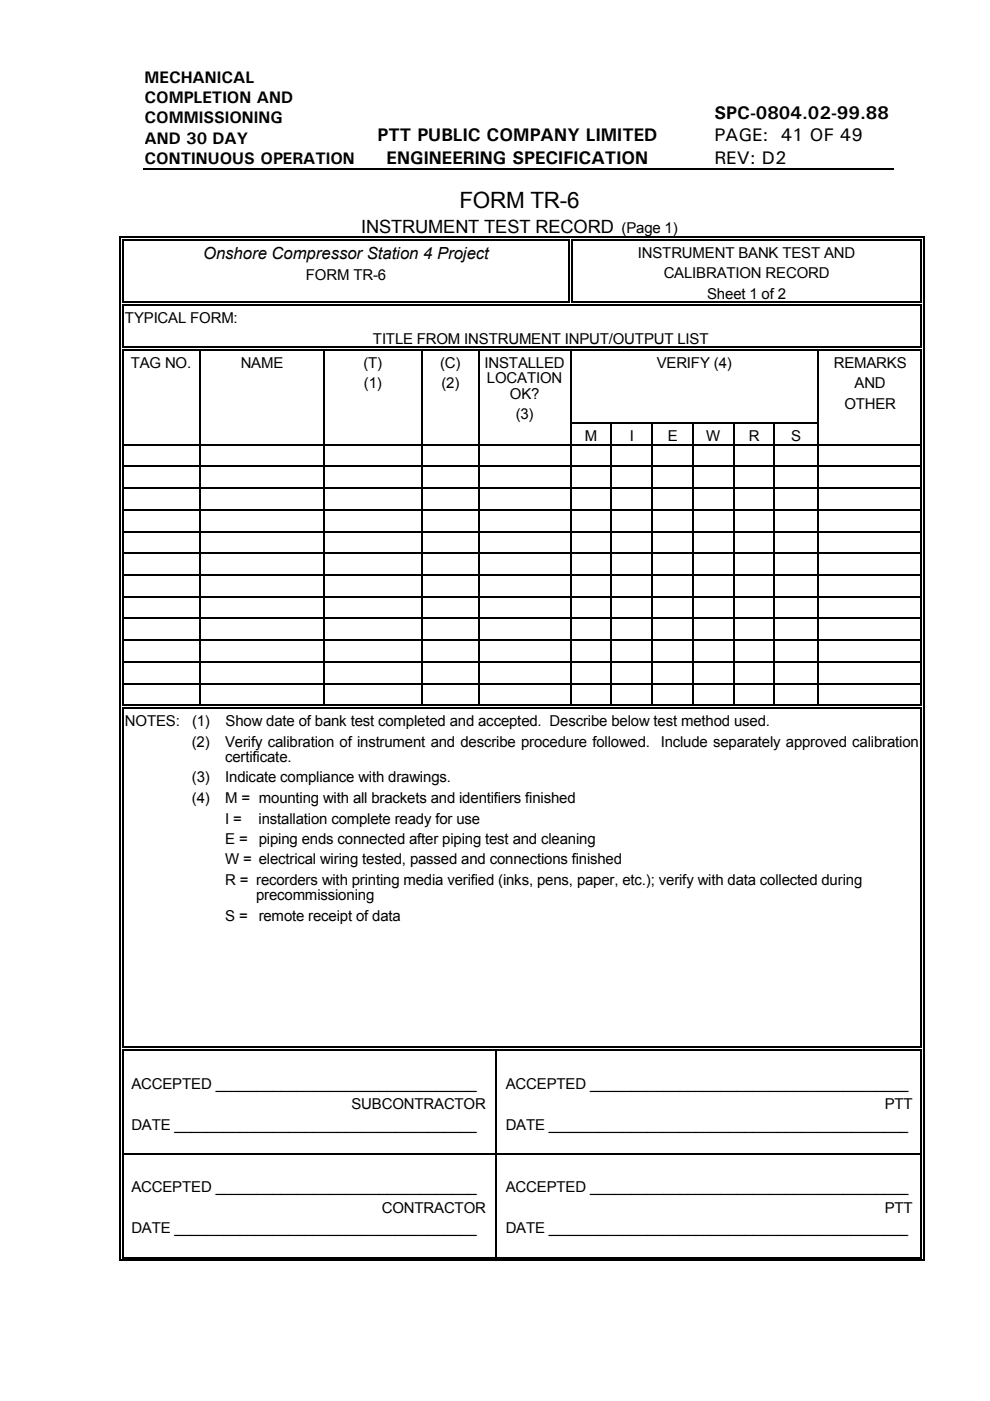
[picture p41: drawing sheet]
<svg xmlns="http://www.w3.org/2000/svg" width="210mm" height="297mm" viewBox="0 0 210 297" stroke-linecap="round" stroke-linejoin="round" font-family="sans-serif">
<defs><g id="words">
<text font-size="4.8" x="97.4" y="44.1">FORM TR-6</text>
<g font-size="3.9">
<text x="80.1" y="30">PTT PUBLIC COMPANY LIMITED</text>
<text x="151.5" y="30">PAGE: 41 OF 49</text>
<text x="151.5" y="25.2">SPC-0804.02-99.88</text>
<text x="82" y="34.7">ENGINEERING SPECIFICATION</text>
<text x="151.5" y="34.7">REV: D2</text>
<text x="76.6" y="49.4">INSTRUMENT TEST RECORD</text>
</g>
<g font-size="3.5">
<text x="30.6" y="17.6">MECHANICAL</text>
<text x="30.6" y="21.9">COMPLETION AND</text>
<text x="30.6" y="26.2">COMMISSIONING</text>
<text x="30.6" y="30.5">AND 30 DAY</text>
<text x="30.6" y="34.8">CONTINUOUS OPERATION</text>
<text x="43.1" y="55">Onshore Compressor Station 4 Project</text>
</g>
<g font-size="3.2">
<text x="131.8" y="49.4">(Page 1)</text>
<text x="64.9" y="59.4">FORM TR-6</text>
<text x="135.3" y="54.7">INSTRUMENT BANK TEST AND</text>
<text x="140.7" y="59">CALIBRATION RECORD</text>
<text x="149.9" y="63.4">Sheet 1 of 2</text>
<text x="26.5" y="68.5">TYPICAL FORM:</text>
<text x="27.7" y="78">TAG NO.</text>
<text x="51" y="78">NAME</text>
<text x="77" y="78">(T)</text>
<text x="79.1" y="72.8">TITLE FROM INSTRUMENT INPUT/OUTPUT LIST</text>
<text x="93.3" y="78">(C)</text>
<text x="102.7" y="78">INSTALLED</text>
<text x="139.3" y="78">VERIFY (4)</text>
<text x="176.8" y="78">REMARKS</text>
<text x="77.2" y="82.3">(1)</text>
<text x="93.6" y="82.3">(2)</text>
<text x="103.3" y="81.3">LOCATION</text>
<text x="181.2" y="82.3">AND</text>
<text x="108.1" y="84.5">OK?</text>
<text x="109.3" y="88.9">(3)</text>
<text x="179" y="86.7">OTHER</text>
<text x="124" y="93.5">M</text>
<text x="133.5" y="93.5">I</text>
<text x="141.6" y="93.5">E</text>
<text x="149.8" y="93.5">W</text>
<text x="158.7" y="93.5">R</text>
<text x="167.8" y="93.5">S</text>
<text x="26.5" y="153.9">NOTES:</text>
<text x="40.7" y="153.9">(1)</text>
<text x="47.8" y="153.9">Show date of bank test completed and accepted. Describe below test method used.</text>
<text x="40.7" y="158.3">(2)</text>
<text x="47.7" y="158.3">Verify calibration of instrument and describe procedure followed.</text>
<text x="47.8" y="161.6">certificate.</text>
<text x="140.1" y="158.3">Include separately approved calibration</text>
<text x="40.7" y="165.9">(3)</text>
<text x="47.7" y="165.9">Indicate compliance with drawings.</text>
<text x="40.7" y="170.2">(4)</text>
<text x="47.8" y="170.2">M = mounting with all brackets and identifiers finished</text>
<text x="47.8" y="174.6">I =</text>
<text x="47.8" y="178.9">E =</text>
<text x="54.8" y="174.6">installation complete ready for use</text>
<text x="54.9" y="178.9">piping ends connected after piping test and cleaning</text>
<text x="47.8" y="183.3">W = electrical wiring tested, passed and connections finished</text>
<text x="47.8" y="187.6">R = recorders with printing media verified (inks, pens, paper, etc.); verify with data collected during</text>
<text x="54.3" y="190.9">precommissioning</text>
<text x="47.8" y="195.3">S =</text>
<text x="54.9" y="195.3">remote receipt of data</text>
<text x="27.9" y="230.8">ACCEPTED ________________________________</text>
<text x="107.2" y="230.8">ACCEPTED _______________________________________</text>
<text x="27.9" y="239.5">DATE _____________________________________</text>
<text x="74.5" y="235.2">SUBCONTRACTOR</text>
<text x="107.2" y="239.5">DATE ____________________________________________</text>
<text x="187.6" y="235.2">PTT</text>
<text x="27.9" y="252.8">ACCEPTED ________________________________</text>
<text x="81" y="257.2">CONTRACTOR</text>
<text x="107.2" y="252.8">ACCEPTED _______________________________________</text>
<text x="187.6" y="257.2">PTT</text>
<text x="27.9" y="261.5">DATE _____________________________________</text>
<text x="107.2" y="261.5">DATE ____________________________________________</text>
</g>
</g></defs>
<path d="M30.4 35.7h45.3" fill="none" stroke="#000" stroke-width=".25"/>
<path d="M75.7 7.3h.3v28.3h-.3z" fill="#fff"/>
<path d="M75.7 35.7h67.8" fill="none" stroke="#000" stroke-width=".25"/>
<path d="M143.5 7.3h.2v28.3h-.2z" fill="#fff"/>
<path d="M143.5 35.7h45.7" fill="none" stroke="#000" stroke-width=".25"/>
<path d="M189.2 7.3h.2v28.6h-.2z" fill="#fff"/>
<g fill="#000">
<path d="M189.2 35.6h.2v.3h-.2zM25.4 50.2h.2v.8h-.2zM25.4 50.2h.7v.2h-.7zM25.9 50.7h.2v.3h-.2zM25.9 50.7h.2v.2h-.2zM120.6 50.9l.3 .1zM120.6 50.2h.8v.2h-.8zM120.6 50.7h.3v.2h-.3zM121.1 50.9l.3 .1zM121.1 50.7h.3v.2h-.3zM195.2 50.2h.8v.2h-.8zM195.2 50.7h.3v.3h-.3z"/>
<path d="M195.2 50.7h.3v.2h-.3zM195.7 50.2h.3v.8h-.3zM25.4 64h.2v.8h-.2zM25.4 73.5h.2v.8h-.2zM25.9 64.7l.2 .1zM25.9 64h.2v.2h-.2zM25.9 64.5h.2v.2h-.2zM25.9 74.2l.2 .1zM25.9 73.5h.2v.2h-.2zM25.9 74h.2v.2h-.2zM42.4 74.2l.2 .1zM42.4 73.5h.7v.2h-.7z"/>
<path d="M42.4 74h.7v.2h-.7zM68.5 74.2l.2 .1zM68.5 73.5h.7v.2h-.7zM68.5 74h.7v.2h-.7zM89.3 74.2l.3 .1zM89.3 73.5h.8v.2h-.8zM89.3 74h.8v.2h-.8zM101.3 74.2l.3 .1zM101.3 73.5h.8v.2h-.8zM101.3 74h.8v.2h-.8zM120.6 64h.3v.2h-.3zM120.6 64.5h.8v.2h-.8z"/>
<path d="M120.9 74.2l.2 .1zM120.9 73.5h.7v.2h-.7zM120.9 74h.7v.2h-.7zM121.1 64h.3v.2h-.3zM173.2 74.2l.3 .1zM173.2 73.5h.8v.2h-.8zM173.2 74h.8v.2h-.8zM195.2 64.7l.3 .1zM195.2 64h.3v.2h-.3zM195.2 64.5h.3v.2h-.3zM195.2 74.2l.3 .1zM195.2 73.5h.3v.2h-.3z"/>
<path d="M195.2 74h.3v.2h-.3zM195.7 64.7l.3 .1zM195.7 64h.3v.7h-.3zM195.7 74.2l.3 .1zM195.7 73.5h.3v.7h-.3zM25.4 89.5h.2v.3h-.2zM25.4 94.1h.2v.3h-.2zM25.4 98.7h.2v.3h-.2zM25.9 89.5h.2v.3h-.2zM25.9 94.1h.2v.3h-.2zM25.9 98.7h.2v.3h-.2zM42.4 89.5h.2v.3h-.2z"/>
<path d="M42.4 94.1h.2v.3h-.2zM42.4 98.7h.2v.3h-.2zM68.5 89.5h.2v.3h-.2zM68.5 94.1h.2v.3h-.2zM68.5 98.7h.2v.3h-.2zM89.3 89.5h.3v.3h-.3zM89.3 94.1h.3v.3h-.3zM89.3 98.7h.3v.3h-.3zM101.3 89.5h.3v.3h-.3zM101.3 94.1h.3v.3h-.3zM101.3 98.7h.3v.3h-.3zM120.9 89.5h.2v.3h-.2z"/>
<path d="M120.9 94.1h.2v.3h-.2zM120.9 98.7h.2v.3h-.2zM129.5 89.5h.3v.3h-.3zM129.5 94.1h.3v.3h-.3zM129.5 98.7h.3v.3h-.3zM138.2 89.5h.2v.3h-.2zM138.2 94.1h.2v.3h-.2zM138.2 98.7h.2v.3h-.2zM146.8 89.5h.2v.3h-.2zM146.8 94.1h.2v.3h-.2zM146.8 98.7h.2v.3h-.2zM155.4 89.5h.3v.3h-.3z"/>
<path d="M155.4 94.1h.3v.3h-.3zM155.4 98.7h.3v.3h-.3zM164.1 89.5h.2v.3h-.2zM164.1 94.1h.2v.3h-.2zM164.1 98.7h.2v.3h-.2zM173.2 89.5h.3v.3h-.3zM173.2 94.1h.3v.3h-.3zM173.2 98.7h.3v.3h-.3zM195.2 89.5h.3v.3h-.3zM195.2 94.1h.3v.3h-.3zM195.2 98.7h.3v.3h-.3zM195.7 89.5h.3v.3h-.3z"/>
<path d="M195.7 94.1h.3v.3h-.3zM195.7 98.7h.3v.3h-.3zM25.4 103.4h.2v.2h-.2zM25.4 108h.2v.2h-.2zM25.4 112.6h.2v.2h-.2zM25.4 117.2h.2v.3h-.2zM25.9 103.4h.2v.2h-.2zM25.9 108h.2v.2h-.2zM25.9 112.6h.2v.2h-.2zM25.9 117.2h.2v.3h-.2zM42.4 103.4h.2v.2h-.2zM42.4 108h.2v.2h-.2z"/>
<path d="M42.4 112.6h.2v.2h-.2zM42.4 117.2h.2v.3h-.2zM68.5 103.4h.2v.2h-.2zM68.5 108h.2v.2h-.2zM68.5 112.6h.2v.2h-.2zM68.5 117.2h.2v.3h-.2zM89.3 103.4h.3v.2h-.3zM89.3 108h.3v.2h-.3zM89.3 112.6h.3v.2h-.3zM89.3 117.2h.3v.3h-.3zM101.3 103.4h.3v.2h-.3zM101.3 108h.3v.2h-.3z"/>
<path d="M101.3 112.6h.3v.2h-.3zM101.3 117.2h.3v.3h-.3zM120.9 103.4h.2v.2h-.2zM120.9 108h.2v.2h-.2zM120.9 112.6h.2v.2h-.2zM120.9 117.2h.2v.3h-.2zM129.5 103.4h.3v.2h-.3zM129.5 108h.3v.2h-.3zM129.5 112.6h.3v.2h-.3zM129.5 117.2h.3v.3h-.3zM138.2 103.4h.2v.2h-.2zM138.2 108h.2v.2h-.2z"/>
<path d="M138.2 112.6h.2v.2h-.2zM138.2 117.2h.2v.3h-.2zM146.8 103.4h.2v.2h-.2zM146.8 108h.2v.2h-.2zM146.8 112.6h.2v.2h-.2zM146.8 117.2h.2v.3h-.2zM155.4 103.4h.3v.2h-.3zM155.4 108h.3v.2h-.3zM155.4 112.6h.3v.2h-.3zM155.4 117.2h.3v.3h-.3zM164.1 103.4h.2v.2h-.2zM164.1 108h.2v.2h-.2z"/>
<path d="M164.1 112.6h.2v.2h-.2zM164.1 117.2h.2v.3h-.2zM173.2 103.4h.3v.2h-.3zM173.2 108h.3v.2h-.3zM173.2 112.6h.3v.2h-.3zM173.2 117.2h.3v.3h-.3zM195.2 103.4h.3v.2h-.3zM195.2 108h.3v.2h-.3zM195.2 112.6h.3v.2h-.3zM195.2 117.2h.3v.3h-.3zM195.7 103.4h.3v.2h-.3zM195.7 108h.3v.2h-.3z"/>
<path d="M195.7 112.6h.3v.2h-.3zM195.7 117.2h.3v.3h-.3zM25.4 121.8h.2v.2h-.2zM25.4 126.4h.2v.3h-.2zM25.4 131h.2v.3h-.2zM25.4 135.6h.2v.3h-.2zM25.9 121.8h.2v.2h-.2zM25.9 126.4h.2v.3h-.2zM25.9 131h.2v.3h-.2zM25.9 135.6h.2v.3h-.2zM42.4 121.8h.2v.2h-.2zM42.4 126.4h.2v.3h-.2z"/>
<path d="M42.4 131h.2v.3h-.2zM42.4 135.6h.2v.3h-.2zM68.5 121.8h.2v.2h-.2zM68.5 126.4h.2v.3h-.2zM68.5 131h.2v.3h-.2zM68.5 135.6h.2v.3h-.2zM89.3 121.8h.3v.2h-.3zM89.3 126.4h.3v.3h-.3zM89.3 131h.3v.3h-.3zM89.3 135.6h.3v.3h-.3zM101.3 121.8h.3v.2h-.3zM101.3 126.4h.3v.3h-.3z"/>
<path d="M101.3 131h.3v.3h-.3zM101.3 135.6h.3v.3h-.3zM120.9 121.8h.2v.2h-.2zM120.9 126.4h.2v.3h-.2zM120.9 131h.2v.3h-.2zM120.9 135.6h.2v.3h-.2zM129.5 121.8h.3v.2h-.3zM129.5 126.4h.3v.3h-.3zM129.5 131h.3v.3h-.3zM129.5 135.6h.3v.3h-.3zM138.2 121.8h.2v.2h-.2zM138.2 126.4h.2v.3h-.2z"/>
<path d="M138.2 131h.2v.3h-.2zM138.2 135.6h.2v.3h-.2zM146.8 121.8h.2v.2h-.2zM146.8 126.4h.2v.3h-.2zM146.8 131h.2v.3h-.2zM146.8 135.6h.2v.3h-.2zM155.4 121.8h.3v.2h-.3zM155.4 126.4h.3v.3h-.3zM155.4 131h.3v.3h-.3zM155.4 135.6h.3v.3h-.3zM164.1 121.8h.2v.2h-.2zM164.1 126.4h.2v.3h-.2z"/>
<path d="M164.1 131h.2v.3h-.2zM164.1 135.6h.2v.3h-.2zM173.2 121.8h.3v.2h-.3zM173.2 126.4h.3v.3h-.3zM173.2 131h.3v.3h-.3zM173.2 135.6h.3v.3h-.3zM195.2 121.8h.3v.2h-.3zM195.2 126.4h.3v.3h-.3zM195.2 131h.3v.3h-.3zM195.2 135.6h.3v.3h-.3zM195.7 121.8h.3v.2h-.3zM195.7 126.4h.3v.3h-.3z"/>
<path d="M195.7 131h.3v.3h-.3zM195.7 135.6h.3v.3h-.3zM25.4 140.2h.2v.3h-.2zM25.4 144.8h.2v.3h-.2zM25.4 149.4h.2v.8h-.2zM25.9 140.2h.2v.3h-.2zM25.9 144.8h.2v.3h-.2zM25.9 150.2h.2zM25.9 149.4h.2v.3h-.2zM25.9 149.9h.2v.3h-.2zM42.4 140.2h.2v.3h-.2zM42.4 144.8h.2v.3h-.2z"/>
<path d="M42.4 149.4h.7v.3h-.7zM42.4 149.9h.7v.3h-.7zM68.5 140.2h.2v.3h-.2zM68.5 144.8h.2v.3h-.2zM68.5 149.4h.7v.3h-.7zM68.5 149.9h.7v.3h-.7zM89.3 140.2h.3v.3h-.3zM89.3 144.8h.3v.3h-.3zM89.3 149.4h.8v.3h-.8zM89.3 149.9h.8v.3h-.8zM101.3 140.2h.3v.3h-.3zM101.3 144.8h.3v.3h-.3z"/>
<path d="M101.3 149.4h.8v.3h-.8zM101.3 149.9h.8v.3h-.8zM120.9 140.2h.2v.3h-.2zM120.9 144.8h.2v.3h-.2zM120.9 149.4h.7v.3h-.7zM120.9 149.9h.7v.3h-.7zM129.5 140.2h.3v.3h-.3zM129.5 144.8h.3v.3h-.3zM129.5 149.4h.8v.3h-.8zM129.5 149.9h.8v.3h-.8zM138.2 140.2h.2v.3h-.2zM138.2 144.8h.2v.3h-.2z"/>
<path d="M138.2 149.4h.7v.3h-.7zM138.2 149.9h.7v.3h-.7zM146.8 140.2h.2v.3h-.2zM146.8 144.8h.2v.3h-.2zM146.8 149.4h.8v.3h-.8zM146.8 149.9h.8v.3h-.8zM155.4 140.2h.3v.3h-.3zM155.4 144.8h.3v.3h-.3zM155.4 149.4h.8v.3h-.8zM155.4 149.9h.8v.3h-.8zM164.1 140.2h.2v.3h-.2zM164.1 144.8h.2v.3h-.2z"/>
<path d="M164.1 149.4h.7v.3h-.7zM164.1 149.9h.7v.3h-.7zM173.2 140.2h.3v.3h-.3zM173.2 144.8h.3v.3h-.3zM173.2 149.4h.8v.3h-.8zM173.2 149.9h.8v.3h-.8zM195.2 140.2h.3v.3h-.3zM195.2 144.8h.3v.3h-.3zM195.2 150.2h.3zM195.2 149.4h.3v.3h-.3zM195.2 149.9h.3v.3h-.3zM195.7 140.2h.3v.3h-.3z"/>
<path d="M195.7 144.8h.3v.3h-.3zM195.7 150.2h.3zM195.7 149.4h.3v.8h-.3zM25.4 222h.2v.8h-.2zM25.9 222.7l.2 .1zM25.9 222h.2v.2h-.2zM25.9 222.5h.2v.2h-.2zM105 222.7l.2 .1zM105 222h.7v.2h-.7zM105 222.5h.7v.2h-.7zM195.2 222.7l.3 .1zM195.2 222h.3v.2h-.3z"/>
<path d="M195.2 222.5h.3v.2h-.3zM195.7 222.7l.3 .1zM195.7 222h.3v.7h-.3zM25.4 244.5h.2v.3h-.2zM25.9 244.5h.2v.3h-.2zM105 244.5h.2v.3h-.2zM195.2 244.5h.3v.3h-.3zM195.7 244.5h.3v.3h-.3zM25.4 267h.7v.3h-.7zM25.9 266.5h.2v.2h-.2zM105 266.5h.7v.2h-.7zM195.2 267h.8v.3h-.8z"/>
<path d="M195.2 266.5h.3v.2h-.3zM195.7 266.5h.3v.8h-.3z"/>
</g>
<g fill="none" stroke="#000" stroke-width=".25">
<path d="M25.5 51v13M26 51v13M26.1 50.3h94.5M26.1 50.8h94.5M120.7 51v13M121.2 51v13M121.4 50.3h73.8M121.4 50.8h73.8M195.3 51v13M195.9 51v13M25.5 64.8v8.7M25.5 74.3v15.2"/>
<path d="M26 64.8v8.7M26 74.3v15.2M26.1 64.1h94.5M26.1 64.6h94.5M26.1 73.6h16.3M26.1 74.1h16.3M42.5 74.3v15.2M43.1 73.6h25.4M43.1 74.1h25.4M68.6 74.3v15.2M69.2 73.6h20.1M69.2 74.1h20.1"/>
<path d="M89.5 74.3v15.2M90.1 73.6h11.2M90.1 74.1h11.2M101.5 74.3v15.2M102.1 73.6h18.8M102.1 74.1h18.8M121 74.3v15.2M121.4 64.1h73.8M121.4 64.6h73.8M121.6 73.6h51.6M121.6 74.1h51.6M173.4 74.3v15.2"/>
<path d="M174 73.6h21.2M174 74.1h21.2M195.3 64.8v8.7M195.3 74.3v15.2M195.9 64.8v8.7M195.9 74.3v15.2M25.5 89.8v4.3M25.5 94.4v4.3M25.5 99v4.4M26 89.8v4.3M26 94.4v4.3M26 99v4.4"/>
<path d="M26.1 94.3h16.3M26.1 98.9h16.3M42.5 89.8v4.3M42.5 94.4v4.3M42.5 99v4.4M42.6 94.3h25.9M42.6 98.9h25.9M68.6 89.8v4.3M68.6 94.4v4.3M68.6 99v4.4M68.7 94.3h20.6M68.7 98.9h20.6"/>
<path d="M89.5 89.8v4.3M89.5 94.4v4.3M89.5 99v4.4M89.6 94.3h11.7M89.6 98.9h11.7M101.5 89.8v4.3M101.5 94.4v4.3M101.5 99v4.4M101.6 94.3h19.3M101.6 98.9h19.3M121 89.8v4.3M121 94.4v4.3"/>
<path d="M121 99v4.4M121.1 89.6h8.4M121.1 94.3h8.4M121.1 98.9h8.4M129.6 89.8v4.3M129.6 94.4v4.3M129.6 99v4.4M129.8 89.6h8.4M129.8 94.3h8.4M129.8 98.9h8.4M138.3 89.8v4.3M138.3 94.4v4.3"/>
<path d="M138.3 99v4.4M138.4 89.6h8.4M138.4 94.3h8.4M138.4 98.9h8.4M146.9 89.8v4.3M146.9 94.4v4.3M146.9 99v4.4M147 89.6h8.4M147 94.3h8.4M147 98.9h8.4M155.6 89.8v4.3M155.6 94.4v4.3"/>
<path d="M155.6 99v4.4M155.7 89.6h8.4M155.7 94.3h8.4M155.7 98.9h8.4M164.2 89.8v4.3M164.2 94.4v4.3M164.2 99v4.4M164.3 89.6h8.9M164.3 94.3h8.9M164.3 98.9h8.9M173.4 89.8v4.3M173.4 94.4v4.3"/>
<path d="M173.4 99v4.4M173.5 94.3h21.7M173.5 98.9h21.7M195.3 89.8v4.3M195.3 94.4v4.3M195.3 99v4.4M195.9 89.8v4.3M195.9 94.4v4.3M195.9 99v4.4M25.5 103.6v4.3M25.5 108.2v4.4M25.5 112.8v4.4"/>
<path d="M25.5 117.5v4.3M26 103.6v4.3M26 108.2v4.4M26 112.8v4.4M26 117.5v4.3M26.1 103.5h16.3M26.1 108.1h16.3M26.1 112.7h16.3M26.1 117.3h16.3M42.5 103.6v4.3M42.5 108.2v4.4M42.5 112.8v4.4"/>
<path d="M42.5 117.5v4.3M42.6 103.5h25.9M42.6 108.1h25.9M42.6 112.7h25.9M42.6 117.3h25.9M68.6 103.6v4.3M68.6 108.2v4.4M68.6 112.8v4.4M68.6 117.5v4.3M68.7 103.5h20.6M68.7 108.1h20.6M68.7 112.7h20.6"/>
<path d="M68.7 117.3h20.6M89.5 103.6v4.3M89.5 108.2v4.4M89.5 112.8v4.4M89.5 117.5v4.3M89.6 103.5h11.7M89.6 108.1h11.7M89.6 112.7h11.7M89.6 117.3h11.7M101.5 103.6v4.3M101.5 108.2v4.4M101.5 112.8v4.4"/>
<path d="M101.5 117.5v4.3M101.6 103.5h19.3M101.6 108.1h19.3M101.6 112.7h19.3M101.6 117.3h19.3M121 103.6v4.3M121 108.2v4.4M121 112.8v4.4M121 117.5v4.3M121.1 103.5h8.4M121.1 108.1h8.4M121.1 112.7h8.4"/>
<path d="M121.1 117.3h8.4M129.6 103.6v4.3M129.6 108.2v4.4M129.6 112.8v4.4M129.6 117.5v4.3M129.8 103.5h8.4M129.8 108.1h8.4M129.8 112.7h8.4M129.8 117.3h8.4M138.3 103.6v4.3M138.3 108.2v4.4M138.3 112.8v4.4"/>
<path d="M138.3 117.5v4.3M138.4 103.5h8.4M138.4 108.1h8.4M138.4 112.7h8.4M138.4 117.3h8.4M146.9 103.6v4.3M146.9 108.2v4.4M146.9 112.8v4.4M146.9 117.5v4.3M147 103.5h8.4M147 108.1h8.4M147 112.7h8.4"/>
<path d="M147 117.3h8.4M155.6 103.6v4.3M155.6 108.2v4.4M155.6 112.8v4.4M155.6 117.5v4.3M155.7 103.5h8.4M155.7 108.1h8.4M155.7 112.7h8.4M155.7 117.3h8.4M164.2 103.6v4.3M164.2 108.2v4.4M164.2 112.8v4.4"/>
<path d="M164.2 117.5v4.3M164.3 103.5h8.9M164.3 108.1h8.9M164.3 112.7h8.9M164.3 117.3h8.9M173.4 103.6v4.3M173.4 108.2v4.4M173.4 112.8v4.4M173.4 117.5v4.3M173.5 103.5h21.7M173.5 108.1h21.7M173.5 112.7h21.7"/>
<path d="M173.5 117.3h21.7M195.3 103.6v4.3M195.3 108.2v4.4M195.3 112.8v4.4M195.3 117.5v4.3M195.9 103.6v4.3M195.9 108.2v4.4M195.9 112.8v4.4M195.9 117.5v4.3M25.5 122v4.4M25.5 126.7v4.3M25.5 131.3v4.3"/>
<path d="M25.5 135.9v4.3M26 122v4.4M26 126.7v4.3M26 131.3v4.3M26 135.9v4.3M26.1 121.9h16.3M26.1 126.5h16.3M26.1 131.1h16.3M26.1 135.7h16.3M42.5 122v4.4M42.5 126.7v4.3M42.5 131.3v4.3"/>
<path d="M42.5 135.9v4.3M42.6 121.9h25.9M42.6 126.5h25.9M42.6 131.1h25.9M42.6 135.7h25.9M68.6 122v4.4M68.6 126.7v4.3M68.6 131.3v4.3M68.6 135.9v4.3M68.7 121.9h20.6M68.7 126.5h20.6M68.7 131.1h20.6"/>
<path d="M68.7 135.7h20.6M89.5 122v4.4M89.5 126.7v4.3M89.5 131.3v4.3M89.5 135.9v4.3M89.6 121.9h11.7M89.6 126.5h11.7M89.6 131.1h11.7M89.6 135.7h11.7M101.5 122v4.4M101.5 126.7v4.3M101.5 131.3v4.3"/>
<path d="M101.5 135.9v4.3M101.6 121.9h19.3M101.6 126.5h19.3M101.6 131.1h19.3M101.6 135.7h19.3M121 122v4.4M121 126.7v4.3M121 131.3v4.3M121 135.9v4.3M121.1 121.9h8.4M121.1 126.5h8.4M121.1 131.1h8.4"/>
<path d="M121.1 135.7h8.4M129.6 122v4.4M129.6 126.7v4.3M129.6 131.3v4.3M129.6 135.9v4.3M129.8 121.9h8.4M129.8 126.5h8.4M129.8 131.1h8.4M129.8 135.7h8.4M138.3 122v4.4M138.3 126.7v4.3M138.3 131.3v4.3"/>
<path d="M138.3 135.9v4.3M138.4 121.9h8.4M138.4 126.5h8.4M138.4 131.1h8.4M138.4 135.7h8.4M146.9 122v4.4M146.9 126.7v4.3M146.9 131.3v4.3M146.9 135.9v4.3M147 121.9h8.4M147 126.5h8.4M147 131.1h8.4"/>
<path d="M147 135.7h8.4M155.6 122v4.4M155.6 126.7v4.3M155.6 131.3v4.3M155.6 135.9v4.3M155.7 121.9h8.4M155.7 126.5h8.4M155.7 131.1h8.4M155.7 135.7h8.4M164.2 122v4.4M164.2 126.7v4.3M164.2 131.3v4.3"/>
<path d="M164.2 135.9v4.3M164.3 121.9h8.9M164.3 126.5h8.9M164.3 131.1h8.9M164.3 135.7h8.9M173.4 122v4.4M173.4 126.7v4.3M173.4 131.3v4.3M173.4 135.9v4.3M173.5 121.9h21.7M173.5 126.5h21.7M173.5 131.1h21.7"/>
<path d="M173.5 135.7h21.7M195.3 122v4.4M195.3 126.7v4.3M195.3 131.3v4.3M195.3 135.9v4.3M195.9 122v4.4M195.9 126.7v4.3M195.9 131.3v4.3M195.9 135.9v4.3M25.5 140.5v4.3M25.5 145.1v4.3M25.5 150.2v71.8"/>
<path d="M26 140.5v4.3M26 145.1v4.3M26 150.2v71.8M26.1 140.3h16.3M26.1 144.9h16.3M26.1 149.6h16.3M26.1 150.1h16.3M42.5 140.5v4.3M42.5 145.1v4.3M42.6 140.3h25.9M42.6 144.9h25.9M43.1 149.6h25.4"/>
<path d="M43.1 150.1h25.4M68.6 140.5v4.3M68.6 145.1v4.3M68.7 140.3h20.6M68.7 144.9h20.6M69.2 149.6h20.1M69.2 150.1h20.1M89.5 140.5v4.3M89.5 145.1v4.3M89.6 140.3h11.7M89.6 144.9h11.7M90.1 149.6h11.2"/>
<path d="M90.1 150.1h11.2M101.5 140.5v4.3M101.5 145.1v4.3M101.6 140.3h19.3M101.6 144.9h19.3M102.1 149.6h18.8M102.1 150.1h18.8M121 140.5v4.3M121 145.1v4.3M121.1 140.3h8.4M121.1 144.9h8.4M121.6 149.6h7.9"/>
<path d="M121.6 150.1h7.9M129.6 140.5v4.3M129.6 145.1v4.3M129.8 140.3h8.4M129.8 144.9h8.4M130.3 149.6h7.9M130.3 150.1h7.9M138.3 140.5v4.3M138.3 145.1v4.3M138.4 140.3h8.4M138.4 144.9h8.4M138.9 149.6h7.9"/>
<path d="M138.9 150.1h7.9M146.9 140.5v4.3M146.9 145.1v4.3M147 140.3h8.4M147 144.9h8.4M147.6 149.6h7.8M147.6 150.1h7.8M155.6 140.5v4.3M155.6 145.1v4.3M155.7 140.3h8.4M155.7 144.9h8.4M156.2 149.6h7.9"/>
<path d="M156.2 150.1h7.9M164.2 140.5v4.3M164.2 145.1v4.3M164.3 140.3h8.9M164.3 144.9h8.9M164.8 149.6h8.4M164.8 150.1h8.4M173.4 140.5v4.3M173.4 145.1v4.3M173.5 140.3h21.7M173.5 144.9h21.7M174 149.6h21.2"/>
<path d="M174 150.1h21.2M195.3 140.5v4.3M195.3 145.1v4.3M195.3 150.2v71.8M195.9 140.5v4.3M195.9 145.1v4.3M195.9 150.2v71.8M25.5 222.8v21.7M26 222.8v21.7M26.1 222.1h78.9M26.1 222.6h78.9M105.1 222.8v21.7"/>
<path d="M105.7 222.1h89.5M105.7 222.6h89.5M195.3 222.8v21.7M195.9 222.8v21.7M25.5 244.8v22.5M26 244.8v21.7M26.1 244.6h78.9M105.1 244.8v21.7M105.2 244.6h90M195.3 244.8v21.7M195.9 244.8v21.7M26.1 267.1h169.1"/>
<path d="M26.1 266.6h78.9M105.7 266.6h89.5"/>
</g>
<use href="#words"/>
</svg>
